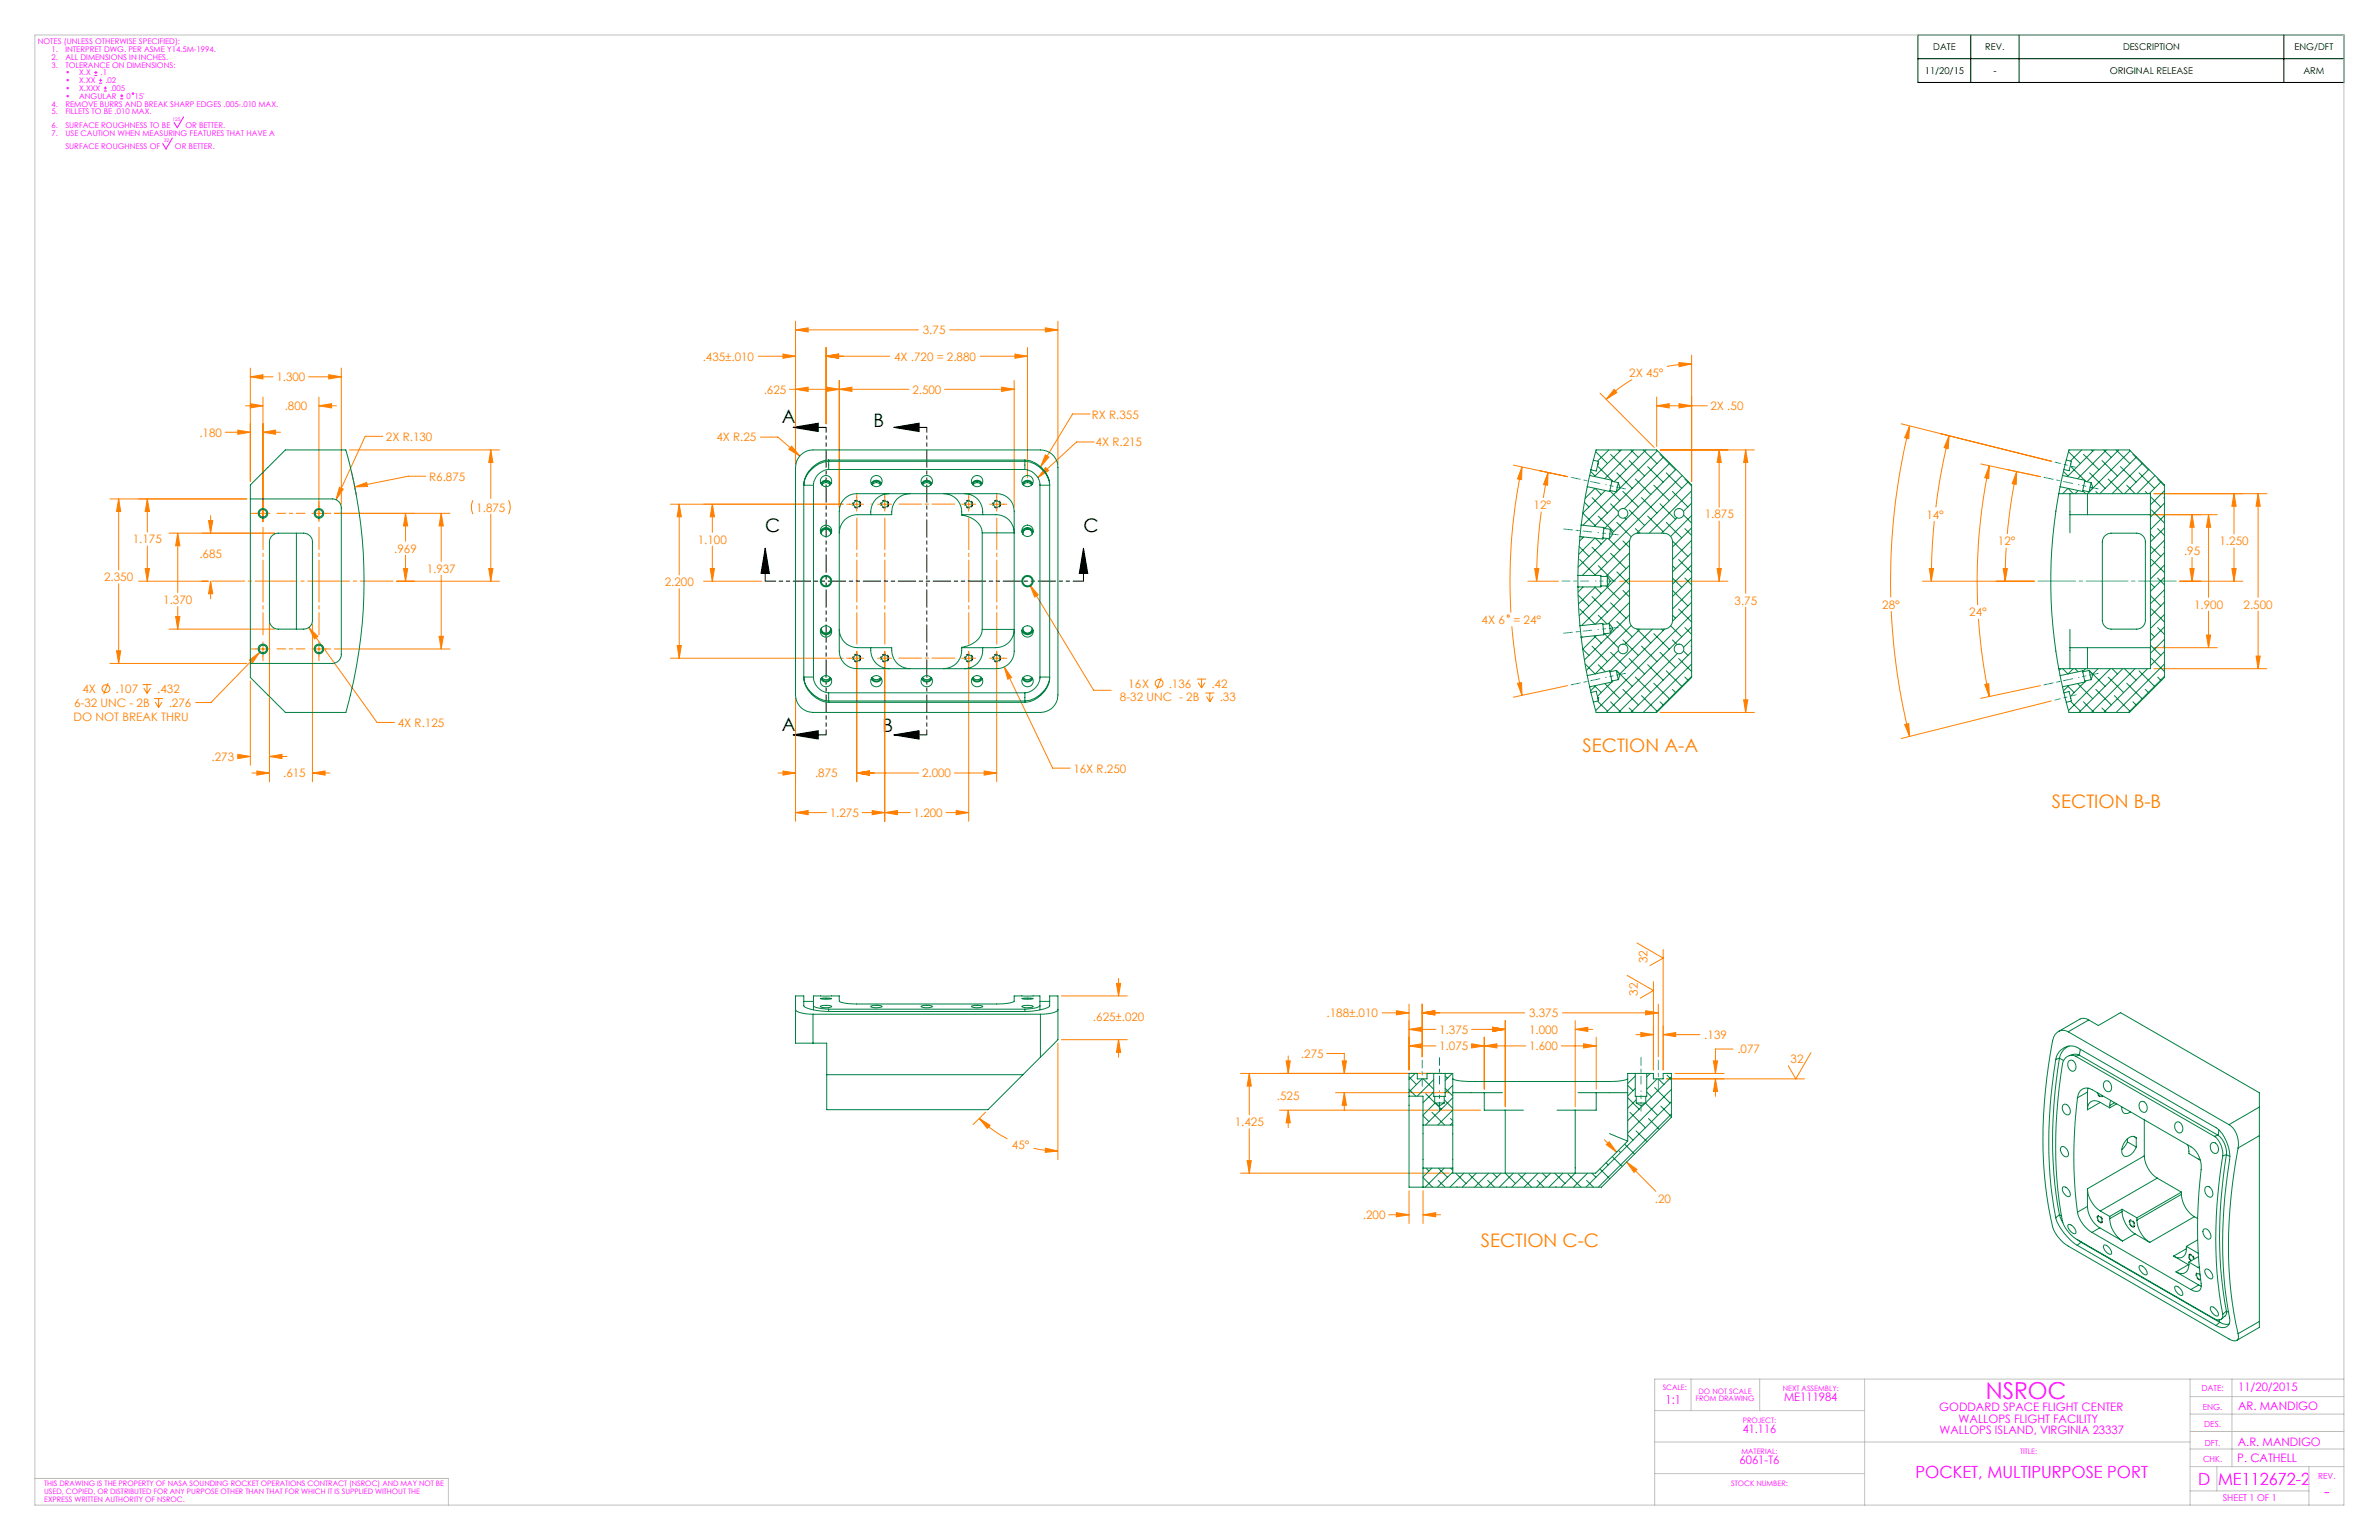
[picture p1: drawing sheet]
<svg xmlns="http://www.w3.org/2000/svg" width="864mm" height="559mm" viewBox="0 0 864 559" stroke-linecap="round" stroke-linejoin="round" font-family="sans-serif">
<defs><g id="words">
<text font-size="8.5" fill="#f0f" x="720.9" y="507.8">NSROC</text>
<g font-size="6.8">
<text x="283.8" y="153.6">A</text>
<text x="317.1" y="155">B</text>
<text x="277.8" y="192.9">C</text>
<text x="393.3" y="192.9">C</text>
<text x="283.8" y="265.2">A</text>
<text x="320.4" y="265.6">B</text>
</g>
<g font-size="6.8" fill="#ff8000">
<text x="574.5" y="272.9">SECTION A-A</text>
<text x="744.9" y="293.1">SECTION B-B</text>
<text x="537.5" y="452.4">SECTION C-C</text>
</g>
<g font-size="6.1" fill="#f0f">
<text x="695.4" y="536.3">POCKET, MULTIPURPOSE PORT</text>
<text x="798" y="538.8">D</text>
<text x="805.2" y="538.8">ME112672-2</text>
<text x="843.7" y="543.1">-</text>
</g>
<text font-size="4.4" fill="#f0f" x="604.6" y="509.5">1:1</text>
<g font-size="4.2" fill="#ff8000">
<text x="335" y="121.3">3.75</text>
<text x="255.1" y="130.8">.435±.010</text>
<text x="324.6" y="130.8">4X .720 = 2.880</text>
<text x="591.4" y="136.8">2X 45°</text>
<text x="100.3" y="138.3">1.300</text>
<text x="277.2" y="142.8">.625</text>
<text x="331.2" y="142.8">2.500</text>
<text x="103.4" y="148.8">.800</text>
<text x="620.9" y="148.8">2X .50</text>
<text x="396.3" y="151.9">RX R.355</text>
<text x="72.4" y="158.4">.180</text>
<text x="140.1" y="159.9">2X R.130</text>
<text x="260.1" y="160.2">4X R.25</text>
<text x="397.7" y="162">4X R.215</text>
<text x="155.8" y="174.4">R6.875</text>
<text x="172.9" y="185.6">1.875</text>
<text x="556.7" y="184.7">12°</text>
<text x="618.9" y="188.1">1.875</text>
<text x="699.3" y="188.1">14°</text>
<text x="48.2" y="197.2">1.175</text>
<text x="253.3" y="197.3">1.100</text>
<text x="725.3" y="197.8">12°</text>
<text x="805.7" y="197.9">1.250</text>
<text x="72.4" y="202.5">.685</text>
<text x="143.1" y="200.5">.969</text>
<text x="792.8" y="201.4">.95</text>
<text x="154.9" y="207.8">1.937</text>
<text x="37.8" y="210.9">2.350</text>
<text x="241.3" y="212.7">2.200</text>
<text x="59.3" y="219.1">1.370</text>
<text x="629.7" y="219.4">3.75</text>
<text x="683.3" y="220.8">28°</text>
<text x="796.5" y="220.8">1.900</text>
<text x="814.5" y="220.8">2.500</text>
<text x="537.8" y="226.3">4X 6</text>
<text x="549.5" y="226.3">= 24°</text>
<text x="714.9" y="223.7">24°</text>
<text x="29.9" y="251.4">4X</text>
<text x="42" y="251.4">.107</text>
<text x="57.1" y="251.4">.432</text>
<text x="409.6" y="249.5">16X</text>
<text x="424.3" y="249.5">.136</text>
<text x="439.8" y="249.5">.42</text>
<text x="26.9" y="256.5">6-32 UNC - 2B</text>
<text x="61.3" y="256.5">.276</text>
<text x="406.6" y="254.5">8-32 UNC - 2B</text>
<text x="442.8" y="254.5">.33</text>
<text x="26.6" y="261.6">DO NOT BREAK THRU</text>
<text x="144.4" y="263.7">4X R.125</text>
<text x="76.8" y="276.1">.273</text>
<text x="389.7" y="280.3">16X R.250</text>
<text x="102.8" y="282.1">.615</text>
<text x="295.9" y="282.1">.875</text>
<text x="334.7" y="282.1">2.000</text>
<text x="301.2" y="296.4">1.275</text>
<text x="331.7" y="296.4">1.200</text>
<text x="598.1" y="349.6" transform="rotate(-90 598.1 349.6)">32</text>
<text x="594.5" y="361.3" transform="rotate(-90 594.5 361.3)">32</text>
<text x="396.8" y="370.6">.625±.020</text>
<text x="481.6" y="369.1">.188±.010</text>
<text x="555.1" y="369.1">3.375</text>
<text x="522.4" y="375.1">1.375</text>
<text x="555.1" y="375.1">1.000</text>
<text x="618.7" y="377">.139</text>
<text x="472.3" y="383.9">.275</text>
<text x="522.4" y="381.1">1.075</text>
<text x="555.1" y="381.1">1.600</text>
<text x="630.7" y="382.2">.077</text>
<text x="650" y="385.8">32</text>
<text x="463.5" y="399.1">.525</text>
<text x="448.2" y="408.6">1.425</text>
<text x="367.3" y="416.9">45°</text>
<text x="600.7" y="436.4">.20</text>
<text x="494.7" y="442.4">.200</text>
</g>
<g font-size="4.2" fill="#f0f">
<text x="647.6" y="508.4">ME111984</text>
<text x="812.5" y="504.6">11/20/2015</text>
<text x="703.9" y="512">GODDARD SPACE FLIGHT CENTER</text>
<text x="812.5" y="511.6">AR. MANDIGO</text>
<text x="632.6" y="520">41.116</text>
<text x="704.1" y="520.4">WALLOPS ISLAND, VIRGINIA 23337</text>
<text x="711" y="516.2">WALLOPS FLIGHT FACILITY</text>
<text x="812.4" y="524.7">A.R. MANDIGO</text>
<text x="631.5" y="531.2">6061-T6</text>
<text x="812.2" y="530.4">P. CATHELL</text>
</g>
<g font-size="3.4">
<text x="701.8" y="18.2">DATE</text>
<text x="720.7" y="18.2">REV.</text>
<text x="770.7" y="18.2">DESCRIPTION</text>
<text x="833" y="18.2">ENG/DFT</text>
<text x="698.7" y="26.8">11/20/15</text>
<text x="723.6" y="26.8">-</text>
<text x="765.9" y="26.8">ORIGINAL RELEASE</text>
<text x="836.2" y="26.8">ARM</text>
</g>
<text font-size="3.4" fill="#f0f" x="806.9" y="544.5">SHEET 1 OF 1</text>
<g font-size="3" fill="#f0f">
<text x="799.2" y="504.6">DATE:</text>
<text x="799.6" y="511.6">ENG.</text>
<text x="800.2" y="517.7">DES.</text>
<text x="800.4" y="524.7">DFT.</text>
<text x="799.7" y="530.4">CHK.</text>
<text x="841.6" y="536.5">REV.</text>
</g>
<g font-size="2.8" fill="#f0f">
<text x="13.7" y="16.1">NOTES (UNLESS OTHERWISE SPECIFIED):</text>
<text x="18.7" y="18.9">1.</text>
<text x="18.7" y="21.7">2.</text>
<text x="23.7" y="18.9">INTERPRET DWG. PER ASME Y14.5M-1994.</text>
<text x="23.7" y="21.7">ALL DIMENSIONS IN INCHES.</text>
<text x="18.7" y="24.5">3.</text>
<text x="23.7" y="24.5">TOLERANCE ON DIMENSIONS:</text>
<text x="23.7" y="27.4">•</text>
<text x="28.7" y="27.4">X.X</text>
<text x="36.5" y="27.4">.1</text>
<text x="23.7" y="33">•</text>
<text x="23.7" y="35.8">•</text>
<text x="23.7" y="30.2">•</text>
<text x="28.7" y="35.8">ANGULAR</text>
<text x="28.7" y="30.2">X.XX</text>
<text x="28.7" y="33">X.XXX</text>
<text x="38.2" y="30.2">.02</text>
<text x="40" y="33">.005</text>
<text x="45.9" y="35.8">0</text>
<text x="48.8" y="35.8">15'</text>
<text x="18.7" y="38.6">4.</text>
<text x="18.7" y="41.5">5.</text>
<text x="23.7" y="38.6">REMOVE BURRS AND BREAK SHARP EDGES .005-.010 MAX.</text>
<text x="23.7" y="41.5">FILLETS TO BE .010 MAX.</text>
<text x="18.7" y="46.4">6.</text>
<text x="23.7" y="46.4">SURFACE ROUGHNESS TO BE</text>
<text x="67.3" y="46.4">OR BETTER.</text>
<text x="18.7" y="49.2">7.</text>
<text x="23.7" y="49.2">USE CAUTION WHEN MEASURING FEATURES THAT HAVE A</text>
<text x="23.7" y="54.1">SURFACE ROUGHNESS OF</text>
<text x="63.5" y="54.1">OR BETTER.</text>
</g>
<g font-size="2.7" fill="#f0f">
<text x="603.6" y="504.4">SCALE:</text>
<text x="615.5" y="508.4">FROM DRAWING</text>
<text x="616.6" y="505.8">DO NOT SCALE</text>
<text x="647.1" y="504.6">NEXT ASSEMBLY:</text>
<text x="632.6" y="516.3">PROJECT:</text>
<text x="632.2" y="527.5">MATERIAL:</text>
<text x="733.3" y="527.6">TITLE:</text>
<text x="16" y="539.4">THIS DRAWING IS THE PROPERTY OF NASA SOUNDING ROCKET OPERATIONS CONTRACT (NSROC) AND MAY NOT BE</text>
<text x="628.4" y="539.4">STOCK NUMBER:</text>
<text x="16" y="545.1">EXPRESS WRITTEN AUTHORITY OF NSROC.</text>
<text x="16" y="542.2">USED, COPIED, OR DISTRIBUTED FOR ANY PURPOSE OTHER THAN THAT FOR WHICH IT IS SUPPLIED WITHOUT THE</text>
</g>
<g font-size="1.8" fill="#f0f">
<text x="62.6" y="44">125</text>
<text x="59.5" y="51.7">32</text>
</g>
</g></defs>
<g fill="none" stroke="#f0f" stroke-width=".36">
<path d="M34.3 27.4h1M34.3 26.3h1M34.8 25.8v1M36 30.2h1.1M36 29.1h1.1M36.5 28.6v1.1M37.7 33h1.1M37.7 32h1.1M38.2 31.4v1.1M43.6 35.8h1.1M43.6 34.8h1.1M44.2 34.2v1.1"/>
<path d="M62.5 50.1l-2.2 4-1.2-2M66.6 42.4l-2.3 4-1.1-2"/>
<circle cx="48.3" cy="34" r=".27"/>
</g>
<g fill="none" stroke="#ff8000" stroke-width=".36">
<path d="M288.8 119.7l4.6-.7v1.5zM288.8 116.5v51.8M288.8 119.7h44.6M344.7 119.7h39.3M379.5 119l4.5 .7-4.5 .8zM384 116.5v51.8M90.9 136.7l4.6-.7v1.5zM90.9 133.6v41.1M90.9 136.7h8.2M112 136.7h11.9M119.3 136l4.6 .7-4.6 .8zM123.9 133.6v49.5"/>
<path d="M275.3 129.3h13.5M284.2 128.5l4.6 .8-4.6 .7zM299.9 129.3l4.5-.8v1.5zM299.9 126.1v27.7M299.9 129.3h23.1M304.7 138.1v46.1M355.8 129.3h17.2M368.2 138.1v46.1M368.4 128.5l4.6 .8-4.6 .7zM373 126.1v47.2M592.4 137.8l-4.9 3.2-4.5 3.9M609.5 131.6l4.6 .4-4.5 1.1z"/>
<path d="M614.1 128.9v45.8M614.1 132l-5.1 .4-3.9 .6M81.7 156.8h9.2M86.3 156.1l4.6 .7-4.6 .8zM89.1 147.2h6.4M90.9 146.5l4.6 .7-4.6 .8zM95.5 156.8l4.5-.7v1.5zM95.5 144.1v45.2M95.5 156.8h6.3M115.8 147.2l4.6-.7v1.5zM115.8 147.2h6.3M115.8 144.1v45.2"/>
<path d="M138.9 158.3h-6.3l-10.6 23M276 158.6h6.4l7.9 6.9M286.6 141.3h43.4M288.8 141.3l4.6-.8v1.5zM300.1 140.5l4.6 .8-4.6 .7zM304.7 141.3l4.5-.8v1.5zM342.9 141.3h25.3M363.6 140.5l4.6 .8-4.6 .7zM395.7 150.2h-6.3l-11.6 19.2M580.8 142.7l19.7 19.6M585.9 141.3l1.1 1.1-4 2.5zM601.4 144.1v17.9"/>
<path d="M601.4 147.2h18.4M601.4 147.2l4.5-.7v1.5zM609.5 146.5l4.6 .7-4.6 .8zM690.1 153.8l54.6 13.6M693.2 154.6l-.3 4.6-1.5-.4zM693.2 154.6a233.3 233.3 0 0 0-6.8 62.1M707.5 158.2l-.3 4.6-1.5-.4zM707.5 158.2l-2.8 12.8-2 13.1M123.2 176.8l1.4 .7-2.6 3.8zM126.8 163.3h54.5M127.5 170.9l1.9 8.9M128.8 176.7l4.3-1.7 .3 1.5z"/>
<path d="M154.6 172.8h-6.4l-19.4 3.9M178.2 163.3l.7 4.5h-1.5zM178.2 163.3v17.6M287.4 161.9l2.9 3.6-3.9-2.4zM311 179.3v6.2M321.2 179.3v6.2M351.6 179.3v6.2M361.8 179.3v6.2M379.5 165.1l1.3 .8-3 3.5zM379.6 169.7l1 1.1-3.8 2.5zM397.2 160.4h-6.4l-14 12.9M549.4 168.8l19.7 4.2"/>
<path d="M552.5 169.4l-.2 4.7-1.4-.3zM552.5 169.4a199.2 199.2 0 0 0-4 52.8M561.9 171.4l-.1 4.7-1.5-.3zM561.9 171.4l-1.7 9.3M602.7 163.3h34.2M624.1 163.3v20.7M624.1 163.3l.7 4.5h-1.5zM633.7 163.3v52M633.7 163.3l.8 4.5h-1.5zM719 168.3l21.7 4.7M722.1 169l-.1 4.6-1.5-.2zM722.1 169a200.6 200.6 0 0 0-4.2 50.6"/>
<path d="M732.1 171.1l-.2 4.7-1.5-.3zM732.1 171.1l-2.2 12.3-1.2 10.4M781.9 179.1h41M811 179.1l.7 4.6h-1.5zM811 179.1v14.6M819.7 179.1v37.6M819.7 179.1l.8 4.6h-1.5zM39.9 181h49.7M43.1 181l.7 4.6h-1.5zM43.1 181v25.8M53.5 181l.8 4.6h-1.6zM53.5 181v12.1"/>
<path d="M53.5 198.1v12.8M61.3 193.5h38.4M64.5 193.5l.8 4.5h-1.6zM64.5 193.5v21.6M75.7 188.9h1.5l-.8 4.6zM76.4 187.1v6.4M91.2 186.3h6.8M113.2 186.3h6.9M121.4 186.3h41.9M147.2 186.3l.8 4.6h-1.5zM147.2 186.3v10.1M160.2 186.3l.7 4.6h-1.5z"/>
<path d="M160.2 186.3v17.4M171.7 181.5l-.6 2 .1 1.4 .5 1.6M178.2 186.5v24.4M184.6 181.5l.6 2.4-.6 2.6M243.4 183h62.7M246.6 183l.7 4.5h-1.5zM246.6 183v25.6M258.6 183l.8 4.5h-1.6zM258.6 183v10.2M258.6 198.2v12.7M307.3 183h6.2M318.6 183h5.1"/>
<path d="M349.1 183h5.1M359.3 183h6.2M559.5 185.7l-1.3 12.5-.4 12.7M624.1 189.1v21.8M702.2 189.1l-.7 8.7-.4 13.1M728.3 198.8l-.4 12.1M780 186.8h24.9M795.7 186.8l.8 4.5h-1.6zM795.7 186.8v10.5M801.7 186.8v29.9M801.7 186.8l.8 4.5h-1.6zM811 198.8v12.1"/>
<path d="M43.1 211.8v28.9M50.3 210.9h25.3M52.7 206.3h1.6l-.8 4.6zM76.4 210.9l.8 4.5h-1.5zM76.4 210.9v6.3M143.9 210.9h37.4M146.5 206.3h1.5l-.8 4.6zM147.2 201.4v9.5M160.2 208.7v26.8M177.4 206.3h1.5l-.7 4.6zM246.6 213.6v25.2M255.4 210.9h21.1"/>
<path d="M257.8 206.3h1.6l-.8 4.6zM373.9 212.3l3 3.6-1.3 .7zM373.9 212.3l23.1 38.2h6.4M554.6 210.9h11.1M557.1 206.3h1.5l-.8 4.6zM587.8 210.9h39.4M623.3 206.3h1.5l-.7 4.6zM697.9 210.9h40.6M700.4 206.3h1.5l-.8 4.6zM727.2 206.3h1.5l-.8 4.6zM791.2 210.9h22.9M794.9 206.3h1.6l-.8 4.6z"/>
<path d="M795.7 202.3v8.6M810.2 206.3h1.5l-.7 4.6zM42.3 236.1h1.5l-.7 4.6zM61.3 228.3h38.4M63.7 223.7h1.6l-.8 4.6zM64.5 220.1v8.2M90.5 239.5l3.7-2.8-2.6 3.9zM91.2 235.5h6.8M94.2 236.7l-17.6 18.2h-5.6M95.5 232.9v6.9M97.8 226.4v57.3M112.1 227.7l3.3 3.2-1.2 .9z"/>
<path d="M112.1 227.7l24.8 34.4h6.3M113.2 235.5h6.9M113.4 226.4v57.3M115.8 232.9v6.9M121.4 235.5h41.9M159.4 230.9h1.5l-.7 4.6zM243.4 238.8h62.7M245.8 234.2h1.5l-.7 4.6zM307.3 238.8h6.2M311 236.3v47.4M318.6 238.8h5.1M321.2 236.3v61.7"/>
<path d="M349.1 238.8h5.1M351.6 236.3v61.7M359.3 238.8h6.2M361.8 236.3v47.4M548.8 227.3l1.5 12.6 2.2 12.4M633.7 220.3v38.2M686.5 221.8a231.1 231.1 0 0 0 6.7 45.4M718.2 224.6l1.5 14.1 2.4 14M781.9 235h23M800.9 230.4h1.6l-.8 4.6zM801.7 221.8v13.2M819 238.1h1.5l-.8 4.5z"/>
<path d="M819.7 221.8v20.8M39.3 247.9l-1.7 4M39.9 240.7h49.7M51.8 248.4h3.2M52.2 249.7l1.2 1.9M53.4 248.4v3.2M54.6 249.7l-1.2 1.9M56 253.5h3.2M56.4 254.7l1.2 2M57.6 253.5v3.2M58.8 254.7l-1.2 2M90.9 247.1v30.6"/>
<path d="M288.8 253.4v44.6M364.6 242l2.6 3.8-1.4 .7zM364.6 242l17.5 36.7h6.4M421.6 245.9l-1.7 4M434.6 246.4h3.2M435 247.7l1.2 2M436.2 246.4v3.3M437.4 247.7l-1.2 2M437.6 251.5h3.2M438 252.7l1.2 2M439.2 251.5v3.2M440.4 252.7l-1.2 2"/>
<path d="M550.9 248l1.4-.3 .2 4.6zM569.1 248.8l-19.7 4.2M602.7 258.5h34.2M633 253.9h1.5l-.8 4.6zM720.5 248.4l1.5-.3 .1 4.6zM740.7 248.8l-21.7 4.6M744.6 254.4l-54.5 13.6M781.9 242.6h41M86.2 274.5h4.7M86.3 273.7l4.6 .8-4.6 .8zM93.2 279.8l4.6 .7-4.6 .8zM97.8 274.5l4.6-.8v1.6z"/>
<path d="M97.8 274.5h6.4M284.2 279.8l4.6 .7-4.6 .8zM357.3 279.8l4.5 .7-4.5 .8zM691.4 262.9l1.5-.3 .3 4.6zM91.5 280.5h6.3M113.4 280.5l4.6-.7v1.5zM113.4 280.5h6.4M282.4 280.5h6.4M288.8 294.9l4.6-.8v1.5zM288.8 294.9h11.2M311 280.5l4.6-.7v1.5zM311 280.5h22.5"/>
<path d="M312.9 294.9h17.6M316.6 294.1l4.6 .8-4.6 .7zM321.2 294.9l4.6-.8v1.5zM343.4 294.9h8.2M346.4 280.5h15.4M347.1 294.1l4.5 .8-4.5 .7zM405.3 356.8h1.5l-.8 4.6zM406 355v6.4M590.7 353.9l9.5 5.5-4.7 2.8M594.2 342.2l9.5 5.5-4.7 2.7M600.2 356.2v32M603.7 344.5v43.7"/>
<path d="M384 378.5v42.3M385.3 377.3h23.9M385.3 361.4h23.9M406 377.3l.8 4.5h-1.5zM406 377.3v6.3M501.8 367.5h9.7M506.9 366.7l4.6 .8-4.6 .8zM511.5 379.5h9.8M511.5 373.5h9.8M511.5 364.3v23.9M511.5 379.5l4.6-.8v1.6zM511.5 373.5l4.6-.8v1.6z"/>
<path d="M516.3 367.5l4.5-.8v1.6zM516.3 364.3v19.2M516.3 367.5h37.2M534.2 379.5h19.7M534.2 373.5h12.2M534.2 378.7l4.6 .8-4.6 .8zM538.8 376.3v18.9M538.8 379.5l4.6-.8v1.6zM541.8 372.7l4.6 .8-4.6 .8zM546.4 370.3v31.3M566.8 379.5h12.6M567.2 367.5h34.8"/>
<path d="M571.8 373.5h6.4M571.8 370.3v31.3M571.8 373.5l4.6-.8v1.6zM574.9 378.7l4.5 .8-4.5 .8zM579.4 376.3v18.9M593.9 375.4h6.3M595.6 374.6l4.6 .8-4.6 .8zM597.4 366.7l4.6 .8-4.6 .8zM602 364.3v19.2M603.7 375.4h13.4M603.7 375.4l4.6-.8v1.6zM450.3 389.5h73"/>
<path d="M453.5 389.5v15M453.5 389.5l.7 4.6h-1.5zM466.9 385h1.5l-.8 4.5zM467.6 383.2v6.3M481.6 382.3h6.4v7.2M484.8 396.5h41.3M487.2 385h1.6l-.8 4.5zM488 396.5v6.3M488 396.5l.8 4.6h-1.6zM608 389.5h17.9M622 385h1.5l-.8 4.5zM622.7 391.5v6.3"/>
<path d="M622.7 391.5l.8 4.5h-1.5zM629.1 380.6h-6.4v8.9M655.1 391.5h-50.1M657.4 382l-5.5 9.5-2.8-4.8M355.5 405.8l3.9 2.5-1 1.1zM355.5 405.8l4.1 3.6 6.1 3.8M357.8 403.6l-4.6 4.5M375.2 416.7l4.9 .8 3.9 .2M379.5 416.6l4.5 1.1-4.6 .4zM453.5 409.6v16.1M464.5 402.8h73M467.6 402.8v6.4"/>
<path d="M467.6 402.8l.8 4.6h-1.5zM582.4 413.6l4.5 4.5M583.1 415.4l1.1-1.1 2.7 3.8zM450.3 425.7h75.8M452.7 421.1h1.5l-.7 4.6zM511.5 432v12M516.6 432v12M590.5 421.6l10.6 10.7M590.5 421.6l3.8 2.8-1.1 1zM504.1 440.8h7.4M506.9 440l4.6 .8-4.6 .7zM516.6 440.8h6.3"/>
<path d="M516.6 440.8l4.6-.8v1.5z"/>
<circle cx="547.5" cy="223.5" r=".42"/>
<circle cx="38.5" cy="249.9" r="1.41"/>
<circle cx="420.8" cy="247.9" r="1.4"/>
</g>
<path d="M761.9 397.7l-.6-1.3M797.9 464.1l-.5-.8a.82 .82 0 0 1 0-1.3 .82 .82 0 0 1 1.2 .4" fill="none" stroke="#000" stroke-width=".36" stroke-dasharray="1.3 .6" stroke-dashoffset=".7" stroke-linecap="butt"/>
<path d="M798.9 464.4l-.7-.1" fill="none" stroke="#000" stroke-width=".36" stroke-dasharray="1.3 .6" stroke-dashoffset=".4" stroke-linecap="butt"/>
<path d="M762.3 443.6a1.45 1.45 0 0 1-.5-2.5 1.67 1.67 0 0 1 1.1 2.6l-.6-.1M773.9 445.1a1.45 1.45 0 0 1-.4-2.4 1.67 1.67 0 0 1 1.1 2.5l-.7-.1" fill="none" stroke="#000" stroke-width=".36" stroke-dasharray="1.3 .6" stroke-dashoffset="-.1" stroke-linecap="butt"/>
<path d="M763.3 397.6l-.4 .5-.6-.2" fill="none" stroke="#000" stroke-width=".36" stroke-dasharray="1.3 .6" stroke-dashoffset=".6" stroke-linecap="butt"/>
<path d="M312.5 182.9a1.42 1.42 0 0 0-2.1-1.2 1.42 1.42 0 0 0-.2 2.4 1.42 1.42 0 0 0 2.3-1v-.2M322.6 182.9a1.42 1.42 0 0 0-2.1-1.2 1.42 1.42 0 0 0-.1 2.4 1.42 1.42 0 0 0 2.2-1v-.2M353.1 182.9a1.42 1.42 0 0 0-2.1-1.2 1.42 1.42 0 0 0-.1 2.4 1.42 1.42 0 0 0 2.2-1v-.2M363.3 182.9a1.42 1.42 0 0 0-2.1-1.2 1.42 1.42 0 0 0-.2 2.4 1.42 1.42 0 0 0 2.3-1v-.2M312.5 238.8a1.42 1.42 0 0 0-2.1-1.3 1.42 1.42 0 0 0-.2 2.5 1.42 1.42 0 0 0 2.3-1v-.2M322.6 238.8a1.42 1.42 0 0 0-2.1-1.3 1.42 1.42 0 0 0-.1 2.5 1.42 1.42 0 0 0 2.2-1v-.2M353.1 238.8a1.42 1.42 0 0 0-2.1-1.3 1.42 1.42 0 0 0-.1 2.5 1.42 1.42 0 0 0 2.2-1v-.2M363.3 238.8a1.42 1.42 0 0 0-2.1-1.3 1.42 1.42 0 0 0-.2 2.5 1.42 1.42 0 0 0 2.3-1v-.2M795.2 457.3l-.5-.7a.83 .83 0 0 1 0-1.4 .83 .83 0 0 1 1.3 .5l.5 1.2" fill="none" stroke="#000" stroke-width=".36" stroke-dasharray="1.3 .6" stroke-linecap="butt"/>
<g fill="none" stroke="#000" stroke-width=".36">
<path d="M696.2 12.7h154.7v17.2h-154.7zM715.4 12.7v17.2M732.9 12.7v17.2M829.1 12.7v17.2M696.2 21.3h154.7M287.9 155.1l9.1-1.5v3zM287.9 155.1h12M324.5 155.1h11.9M324.5 155.1l9.1-1.5v3zM277.8 198.9v12M277.8 198.9l1.5 9.2h-3zM393.3 198.9v12"/>
<path d="M393.3 198.9l1.6 9.2h-3.1zM287.9 266.7l9.1-1.6v3.1zM287.9 266.7h12M324.5 266.7h11.9M324.5 266.7l9.1-1.6v3.1z"/>
</g>
<path d="M762.3 397.9l-.4-.2M795.4 457.5l-.2-.2M798.2 464.3l-.3-.2" fill="none" stroke="#000" stroke-width=".36" stroke-dasharray="1.3 .6"/>
<path d="M346.6 182.9h-20.3M346.6 238.8h-20.3" fill="none" stroke="#ff8000" stroke-width=".36" stroke-dasharray="15.2 1.3 1.3 1.3" stroke-dashoffset="7"/>
<path d="M311 188v45.7M321.2 188v45.7M351.7 188v45.7M361.8 188v45.7" fill="none" stroke="#ff8000" stroke-width=".36" stroke-dasharray="15.2 1.3 1.3 1.3" stroke-dashoffset="3.8"/>
<path d="M316.1 182.9h.1" fill="none" stroke="#ff8000" stroke-width=".36" stroke-dasharray="15.2 1.3 1.3 1.3"/>
<path d="M299.9 155.1v111.5M336.4 155.1v111.5" fill="none" stroke="#000" stroke-width=".36" stroke-dasharray="6.3 1.3 1.3 1.3 1.3 1.3" stroke-dashoffset="4.5"/>
<path d="M277.8 210.9h115.5" fill="none" stroke="#000" stroke-width=".36" stroke-dasharray="6.3 1.3 1.3 1.3 1.3 1.3" stroke-dashoffset="2.6"/>
<path d="M100.6 186.3h10.1M100.6 235.5h10.1" fill="none" stroke="#ff8000" stroke-width=".36" stroke-dasharray="15.2 1.3 1.3 1.3" stroke-dashoffset="12.1"/>
<path d="M95.5 230.4v-39.1M115.8 230.4v-39.1" fill="none" stroke="#ff8000" stroke-width=".36" stroke-dasharray="15.2 1.3 1.3 1.3" stroke-dashoffset="7.2"/>
<path d="M587.1 176.8l3 .6M758.8 176.8l2.9 .6M584.4 193.7l3 .3M583.5 210.9h3.1M584.4 228l3-.3M587.1 244.9l3-.6M758.8 244.9l2.9-.6M522.6 400.2v3M595.7 400.2v3" fill="none" stroke="#0080ff" stroke-width=".36" stroke-dasharray="15.2 1.3 1.3 1.3"/>
<path d="M587.1 176.8l-4.3-.9M758.8 176.8l-4.3-.9M584.4 193.7l-4.3-.4M583.5 210.9h-4.4M584.4 228l-4.3 .4M587.1 244.9l-4.3 .9M758.8 244.9l-4.3 .9M522.6 400.2v-4.4M595.7 400.2v-4.4" fill="none" stroke="#0080ff" stroke-width=".36" stroke-dasharray="15.2 1.3 1.3 1.3" stroke-dashoffset="15"/>
<path d="M580.8 175.4l-10.5-2.2M752.4 175.4l-10.4-2.2M580.8 246.3l-10.5 2.2M752.4 246.3l-10.4 2.2" fill="none" stroke="#0080ff" stroke-width=".36" stroke-dasharray="15.2 1.3 1.3 1.3" stroke-dashoffset="11.8"/>
<path d="M577.8 193l-10.2-1M577.8 228.7l-10.2 1.1" fill="none" stroke="#0080ff" stroke-width=".36" stroke-dasharray="15.2 1.3 1.3 1.3" stroke-dashoffset="12"/>
<path d="M576.7 210.9h-9.7M522.6 393.4v-9.7M595.7 393.4v-9.7" fill="none" stroke="#0080ff" stroke-width=".36" stroke-dasharray="15.2 1.3 1.3 1.3" stroke-dashoffset="12.3"/>
<path d="M142.7 210.9h-65.8" fill="none" stroke="#ff8000" stroke-width=".36" stroke-dasharray="15.2 1.3 1.3 1.3" stroke-dashoffset="3.3"/>
<g fill="none" stroke="#c0c0c0" stroke-width=".36">
<path d="M12.7 12.7h838.2v533.4h-838.2zM600.7 511.8h76.2M613.9 500.4v11.4M638.8 500.4v11.4M676.9 500.4v45.7M795 506.8h55.9M795 500.4v45.7M795 513.1h55.9M795 519.4h55.9M810.2 500.4v31.8M850.9 500.4h-250.2v45.7M12.7 536.5h150.1v9.6"/>
<path d="M600.7 523.2h194.3M600.7 534.7h76.2M795 525.8h55.9M795 532.2h55.9M804.7 532.2v8.8M838.2 532.2v13.9M795 541h43.2"/>
</g>
<path d="M739.8 210.9h50.2" fill="none" stroke="#0080ff" stroke-width=".36" stroke-dasharray="15.2 1.3 1.3 1.3" stroke-dashoffset="1.6"/>
<path d="M746 167.7l7.8 1.9M745.9 254l7.8-1.9" fill="none" stroke="#0080ff" stroke-width=".36" stroke-dasharray="15.2 1.3 1.3 1.3" stroke-dashoffset="13.1"/>
<path d="M516.3 384.7v9.5" fill="none" stroke="#0080ff" stroke-width=".36" stroke-dasharray="15.2 1.3 1.3 1.3" stroke-dashoffset="12.4"/>
<path d="M602 384.7v10.6" fill="none" stroke="#0080ff" stroke-width=".36" stroke-dasharray="15.2 1.3 1.3 1.3" stroke-dashoffset="11.9"/>
<path d="M379.5 165.1l1.3 .8-3 3.5zM379.6 169.7l1 1.1-3.8 2.5zM623.3 206.3h1.5l-.7 4.6zM624.1 163.3l.7 4.5h-1.5zM633.7 163.3l.8 4.5h-1.5zM633 253.9h1.5l-.8 4.6zM561.9 171.4l-.1 4.7-1.5-.3zM557.1 206.3h1.5l-.8 4.6zM552.5 169.4l-.2 4.7-1.4-.3zM550.9 248l1.4-.3 .2 4.6zM609.5 131.6l4.6 .4-4.5 1.1zM585.9 141.3l1.1 1.1-4 2.5zM601.4 147.2l4.5-.7v1.5zM609.5 146.5l4.6 .7-4.6 .8zM595.6 374.6l4.6 .8-4.6 .8zM603.7 375.4l4.6-.8v1.6zM622.7 391.5l.8 4.5h-1.5zM622 385h1.5l-.8 4.5zM452.7 421.1h1.5l-.7 4.6zM453.5 389.5l.7 4.6h-1.5zM506.9 440l4.6 .8-4.6 .7zM516.6 440.8l4.6-.8v1.5zM583.1 415.4l1.1-1.1 2.7 3.8zM590.5 421.6l3.8 2.8-1.1 1zM488 396.5l.8 4.6h-1.6zM487.2 385h1.6l-.8 4.5zM467.6 402.8l.8 4.6h-1.5zM466.9 385h1.5l-.8 4.5zM511.5 379.5l4.6-.8v1.6zM534.2 378.7l4.6 .8-4.6 .8zM541.8 372.7l4.6 .8-4.6 .8zM511.5 373.5l4.6-.8v1.6zM538.8 379.5l4.6-.8v1.6zM574.9 378.7l4.5 .8-4.5 .8zM541.8 372.7l4.6 .8-4.6 .8zM571.8 373.5l4.6-.8v1.6z" fill="#ff8000"/>
<g fill="#000">
<path d="M287.9 155.1l9.1-1.5v3zM287.9 266.7l9.1-1.6v3.1z"/>
<path d="M324.5 155.1l9.1-1.5v3zM324.5 266.7l9.1-1.6v3.1zM277.8 198.9l1.5 9.2h-3zM393.3 198.9l1.6 9.2h-3.1z"/>
</g>
<g fill="#ff8000">
<path d="M722.1 169l-.1 4.6-1.5-.2zM720.5 248.4l1.5-.3 .1 4.6zM801.7 186.8l.8 4.5h-1.6zM800.9 230.4h1.6l-.8 4.6zM819 238.1h1.5l-.8 4.5zM819.7 179.1l.8 4.6h-1.5z"/>
<path d="M299.9 129.3l4.5-.8v1.5zM368.4 128.5l4.6 .8-4.6 .7zM299.9 129.3l4.5-.8v1.5zM284.2 128.5l4.6 .8-4.6 .7zM258.6 183l.8 4.5h-1.6zM257.8 206.3h1.6l-.8 4.6zM732.1 171.1l-.2 4.7-1.5-.3zM727.2 206.3h1.5l-.8 4.6zM794.9 206.3h1.6l-.8 4.6zM795.7 186.8l.8 4.5h-1.6zM707.5 158.2l-.3 4.6-1.5-.4zM700.4 206.3h1.5l-.8 4.6zM693.2 154.6l-.3 4.6-1.5-.4zM691.4 262.9l1.5-.3 .3 4.6zM811 179.1l.7 4.6h-1.5zM810.2 206.3h1.5l-.7 4.6zM516.3 367.5l4.5-.8v1.6zM506.9 366.7l4.6 .8-4.6 .8zM516.3 367.5l4.5-.8v1.6zM597.4 366.7l4.6 .8-4.6 .8zM177.4 206.3h1.5l-.7 4.6zM178.2 163.3l.7 4.5h-1.5zM53.5 181l.8 4.6h-1.6zM52.7 206.3h1.6l-.8 4.6zM76.4 210.9l.8 4.5h-1.5zM75.7 188.9h1.5l-.8 4.6zM147.2 186.3l.8 4.6h-1.5zM146.5 206.3h1.5l-.8 4.6z"/>
<path d="M288.8 119.7l4.6-.7v1.5zM379.5 119l4.5 .7-4.5 .8zM287.4 161.9l-1 1.2 3.9 2.4zM373.9 212.3l1.7 4.3 1.3-.7zM284.2 279.8l4.6 .7-4.6 .8zM311 280.5l4.6-.7v1.5zM311 280.5l4.6-.7v1.5zM357.3 279.8l4.5 .7-4.5 .8zM246.6 183l.7 4.5h-1.5zM245.8 234.2h1.5l-.7 4.6zM288.8 294.9l4.6-.8v1.5zM316.6 294.1l4.6 .8-4.6 .7zM321.2 294.9l4.6-.8v1.5zM347.1 294.1l4.5 .8-4.5 .7zM364.6 242l1.2 4.5 1.4-.7zM300.1 140.5l4.6 .8-4.6 .7zM288.8 141.3l4.6-.8v1.5zM304.7 141.3l4.5-.8v1.5zM363.6 140.5l4.6 .8-4.6 .7zM406 377.3l.8 4.5h-1.5zM405.3 356.8h1.5l-.8 4.6zM355.5 405.8l3.9 2.5-1 1.1zM379.5 416.6l4.5 1.1-4.6 .4zM128.8 176.7l4.6-.2-.3-1.5zM43.1 181l.7 4.6h-1.5zM42.3 236.1h1.5l-.7 4.6zM90.9 136.7l4.6-.7v1.5zM119.3 136l4.6 .7-4.6 .8zM64.5 193.5l.8 4.5h-1.6zM63.7 223.7h1.6l-.8 4.6zM97.8 274.5l4.6-.8v1.6zM86.3 273.7l4.6 .8-4.6 .8zM93.2 279.8l4.6 .7-4.6 .8zM113.4 280.5l4.6-.7v1.5zM112.1 227.7l2.1 4.1 1.2-.9zM123.2 176.8l-1.2 4.5 2.6-3.8zM86.3 156.1l4.6 .7-4.6 .8zM95.5 156.8l4.5-.7v1.5zM90.9 146.5l4.6 .7-4.6 .8zM115.8 147.2l4.6-.7v1.5zM159.4 230.9h1.5l-.7 4.6zM160.2 186.3l.7 4.6h-1.5zM90.5 239.5l1.1 1.1 2.6-3.9z"/>
</g>
<g fill="none" stroke="#008040" stroke-width=".36">
<path d="M90.9 176l12.7-12.7h22a175.2 175.2 0 0 1 0 95.2h-22l-12.7-12.7zM290.5 165.2a6.5 6.5 0 0 1 4.6-1.9h82.6a6.3 6.3 0 0 1 6.3 6.3v82.6a6.3 6.3 0 0 1-6.3 6.3h-82.6a6.4 6.4 0 0 1-6.3-6.3v-82.6a6.5 6.5 0 0 1 1.7-4.4zM295.3 176.1h-3.5a9.9 9.9 0 0 1 9-8.7h71.2a9.8 9.8 0 0 1 9 8.7h-3.5M298 175.4a2.11 2.11 0 0 1 1.8-1.1 2.11 2.11 0 0 1 1.9 1.1M298.3 176a1.75 1.75 0 0 1 3 0M300.8 166.9a10 10 0 0 0-9 8.8v65.4a13.9 13.9 0 0 0 .8 8.1 10.3 10.3 0 0 0 8.2 5.6M300.8 170.4a6.1 6.1 0 0 0-5.5 5.3v70.4a6 6 0 0 0 5.5 5.3M300.8 166.9h71.2M300.8 170.4h71.2M300.8 166.9v3.5M301.5 175.8a1.73 1.73 0 0 0-1.7-1.2 1.73 1.73 0 0 0-1.6 1.2M316.3 175.4a2.11 2.11 0 0 1 1.9-1.1 2.11 2.11 0 0 1 1.8 1.1"/>
<path d="M316.6 176a1.78 1.78 0 0 1 3.1 0M319.8 175.8a1.75 1.75 0 0 0-1.7-1.2 1.75 1.75 0 0 0-1.6 1.2M322.7 179.1a6.7 6.7 0 0 0-6.6 7.7M330.3 179.1a6.7 6.7 0 0 0-6.6 7.7h-12.4a6.6 6.6 0 0 0-6.6 6.6M334.5 175.4a2.11 2.11 0 0 1 1.9-1.1 2.11 2.11 0 0 1 1.9 1.1M334.9 176a1.75 1.75 0 0 1 3 0M338.1 175.8a1.75 1.75 0 0 0-1.7-1.2 1.75 1.75 0 0 0-1.6 1.2M342.5 179.1a6.6 6.6 0 0 1 6.6 7.7M350.1 179.1a6.6 6.6 0 0 1 6.6 7.7M352.8 175.4a2.08 2.08 0 0 1 1.9-1.1 2.08 2.08 0 0 1 1.9 1.1M353.2 176a1.75 1.75 0 0 1 3 0M356.4 175.8a1.75 1.75 0 0 0-1.7-1.2 1.75 1.75 0 0 0-1.6 1.2"/>
<path d="M371.1 175.4a2.11 2.11 0 0 1 1.9-1.1 2.11 2.11 0 0 1 1.9 1.1M371.5 176a1.75 1.75 0 0 1 3 0M372 166.9a9.8 9.8 0 0 1 9 8.8v65.4a12.6 12.6 0 0 1-.9 8.3 10.1 10.1 0 0 1-8.1 5.4M372 170.4a6 6 0 0 1 5.5 5.3v70.4a6 6 0 0 1-5.5 5.3M372 166.9v3.5M374.6 175.8a1.75 1.75 0 0 0-1.6-1.2 1.75 1.75 0 0 0-1.7 1.2M576.2 176.6l-2.2 13.9M576.2 176.6l8.1 1.7 .1-.3M577.1 172.5l-.9 4.1M577.1 172.5l8.1 1.8-.1 .3M577.4 171.1l1.6 1.6M577.5 170.5l-.4 2"/>
<path d="M578.4 167l1.9 .5M578.4 167l-.9 3.5M578.4 167l1-3.7h22l12.7 12.7v69.8l-12.7 12.7h-22l-1-3.8M579.2 163.9l4.3 4.3M579.5 163.3l-.1 .1M580.2 169.3l4.8 4.9M580.3 167.5l-.3 1.3M580.3 167.5l-.9 3.4-1.9-.4M581.3 179.5l-2.3-2.3-3.6 3.6M582.7 178l-8.1 8.2 4.4 4.5M584 163.3l-4.1 4.1M584.4 178l3.6 3.7"/>
<path d="M584.4 178l2.3 .5M584.7 164.9l5.6 5.6M585.1 174.6l-.7 3.4M585.1 174.6l2.3 .5M585.2 174.3l.3 .4M586.9 171.6l5.6 5.6M587.4 175.1l-.7 3.4M587.4 175.1l.7 1.9-1.4 1.5M587.6 163.3l.4 .4M588.5 163.3l-9.7 9.6M589.1 178.3l5.6 5.6M591.4 167.1l5.6 5.6"/>
<path d="M592 163.3l2.7 2.7M593 163.3l-10.5 10.4M593.7 173.8l5.6 5.7M596.5 163.3l5 4.9M597.5 163.3l-11.5 11.5M598.1 169.3l5.6 5.6M600.4 176.1l5.6 5.6M601.7 163.5l-27.1 27.1M602.6 164.9l5.6 5.6M603.9 165.8l-25.2 25.2M604.9 171.6l5.6 5.6M606.2 168l-16.6 16.6"/>
<path d="M607.1 178.3l5.6 5.6M608.4 170.3l-23.1 23.1M610.7 172.5l-36.3 36.3M611.6 173.8l2.5 2.5M612.9 174.8l-18.8 18.7M614.1 178.1l-15.4 15.4M747.4 179.1a174.8 174.8 0 0 0 0 63.5M747.4 179.1h33.2v63.5h-33.2M747.9 176.6l-.5 2.5M747.9 176.6l8.1 1.7v-.3M748.7 172.5l-.8 4.1M748.7 172.5l8.1 1.8v.3"/>
<path d="M748.8 179.1l1.9-1.9 1.9 1.9M749.1 171.1l1.6 1.6M749.2 170.4l-.5 2.1M750.1 166.9l1-3.6h21.9l12.7 12.7v69.8l-12.7 12.7h-21.9l-1-3.7M750.1 166.9l-.9 3.5M750.1 166.9l1.8 .5-.8 3.4-1.9-.4M750.9 163.9l4.3 4.3M751.2 163.3l-.2 .1M751.4 179.1v7.7M751.7 168.3v.2M751.8 169.3l4.9 4.9M754.4 178l-1.1 1.1"/>
<path d="M755.7 163.3l-4.1 4M756 178l2.4 .5M756 178l1.1 1.1M756.3 164.9l5.6 5.6M756.8 174.6l-.8 3.4M756.8 174.6l2.3 .5M756.8 174.3l.4 .4M757.8 179.1v7.7M758.5 171.6l5.7 5.6M759.1 175.1l-.7 3.4M759.1 175.1l.6 1.9-1.3 1.5M759.2 163.3l.5 .4"/>
<path d="M760.2 163.3l-9.7 9.6M760.8 178.3l.8 .8M763 167.1l5.7 5.6M763.7 163.3l2.7 2.7M764.6 163.3l-10.4 10.4M765.3 173.8l5.3 5.3M768.2 163.3l4.9 4.9M769.1 163.3l-11.5 11.5M769.8 169.3l5.6 5.6M772 176.1l3.1 3M773.3 163.5l-15.6 15.6M774.3 164.9l5.6 5.6"/>
<path d="M775.6 165.8l-13.4 13.3M776.5 171.6l5.6 5.6M777.8 168l-11.1 11.1M778.8 178.3l.8 .8M780.1 170.3l-8.9 8.8M782.3 172.5l-6.6 6.6M783.2 173.8l2.5 2.5M784.5 174.8l-4.3 4.3M785.7 178.1l-5.1 5.1M90.9 181h29.7a3.3 3.3 0 0 1 3.3 3.3v53.1a3.3 3.3 0 0 1-3.3 3.3h-29.7M98.7 194.4l1.1-.7 1.2-.2h9.2a3.2 3.2 0 0 1 3.2 3.1v28.5a3.2 3.2 0 0 1-3.2 3.2h-9.2a3.2 3.2 0 0 1-3.2-3.2v-28.5l.2-1.2zM107.6 193.5v34.8"/>
<path d="M297.8 193.1a2.07 2.07 0 0 1 2-1.7 2.07 2.07 0 0 1 2.1 1.7M298.1 193.6a1.72 1.72 0 0 1 1.7-1.6 1.72 1.72 0 0 1 1.8 1.6M301.6 193.8a1.73 1.73 0 0 0-1.8-2 1.73 1.73 0 0 0-1.6 2.1M306.8 180.7a6.1 6.1 0 0 1 4.2-1.6h50.8a6.3 6.3 0 0 1 6.4 6.4v45.7a12.5 12.5 0 0 1-.9 8.2 6.4 6.4 0 0 1-5.5 3.2h-50.8a6.4 6.4 0 0 1-6.3-6.3v-45.8a13.3 13.3 0 0 1 .8-8.1zM349.1 186.8h12.5a6.5 6.5 0 0 1 6.6 6.6h-11.6M349.1 186.8a8.9 8.9 0 0 1 7.4 5.7l.1 .9M356.6 193.4v35M370.9 193.1a2.09 2.09 0 0 1 2.1-1.7 2.09 2.09 0 0 1 2 1.7M371.3 193.6a1.73 1.73 0 0 1 1.7-1.6 1.73 1.73 0 0 1 1.7 1.6M374.7 193.8a1.72 1.72 0 0 0-1.7-2 1.72 1.72 0 0 0-1.7 2.1M573.3 198.3l3.5 3.6M573.5 194.7l-.7 14.1"/>
<path d="M573.5 194.7l8.3 .9 .1-.4M574 190.5l-.5 4.2M574 190.5l8.3 .9-.1 .4M574.1 194.8l.5 .4M574.9 194.8l-1.5 1.5M575.2 182.3l1.6 1.6M577.9 198.5l5.6 5.7M577.9 180.6l5.6 5.6M578.9 195.3l-5.8 5.8M579.2 195.3l2.1 2.1M580.2 187.3l5.6 5.6M581.9 195.2l2.3 .3"/>
<path d="M582.2 191.8l-.3 3.4M582.2 191.8l2.4 .2M583.3 195.4l-10.4 10.4M583.8 195.4l4.2 4.2M584.6 192l-.4 3.5M584.6 192l.8 1.9-1.2 1.6M584.7 182.8l2.8 2.9M586.9 189.5l5.2 5.3M587.5 186.7l-5.1 5.1M589.1 196.3l2.4 2.3M589.8 187.9l.5 .5M591.4 185.1l5.6 5.6"/>
<path d="M591.6 196.1l-12.7 12.7M592.5 194.4l1-.7 1.2-.2h9.3a3.3 3.3 0 0 1 3.2 3.1v28.5a3.3 3.3 0 0 1-3.2 3.2h-9.3a3.2 3.2 0 0 1-3.2-3.2v-28.5l.3-1.2zM593.7 191.8l1.6 1.7M595.9 180.6l5.6 5.6M598.1 187.3l5.6 5.6M602.6 182.8l5.6 5.6M604.9 189.5l5.6 5.7M607.1 196.3l5.6 5.6M608.8 187.9l-5.6 5.6M611.2 186.9l2.9 2.9M611.6 191.8l2.5 2.5M613.8 198.5l.3 .3"/>
<path d="M613.8 180.6l.3 .2M614.1 182.6l-3 3M614.1 187.1l-7.6 7.6M614.1 191.6l-6.9 6.9M614.1 196l-6.9 7M751.4 186.8v6.6M751.4 186.8h29.2M764.1 194.4l1-.7 1.2-.2h9.3a3.2 3.2 0 0 1 3.2 3.1v28.5a3.2 3.2 0 0 1-3.2 3.2h-9.3a3.3 3.3 0 0 1-3.1-3.2v-28.5l.2-1.2zM780.6 198.2l3.8 3.7M780.6 193.7l1.5 1.5M780.6 180.2l3.8 3.7M781 185.1l4.7 4.7"/>
<path d="M783.2 191.8l2.5 2.5M785.5 198.5l.2 .3M785.5 180.6l.2 .2M785.7 182.6l-5.1 5M785.7 187.1l-5.1 5.1M785.7 191.6l-5.1 5M785.7 196l-5.1 5.1M572.8 208.8v4.2M572.8 213l.7 14M572.8 208.8h8.3v.4M572.9 215.9l3.9 4M573.4 203l5.6 5.6"/>
<path d="M574.4 213l.2 .1M574.7 213l-1.9 1.8M577.9 216.5l5.6 5.6M578.9 213l2.4 2.4M579.2 213l-6.2 6.2M580.2 205.2l5.6 5.7M581.1 209.2v3.4M581.1 212.6v.4h-8.3M581.1 212.6h2.4M581.1 209.2h2.4M583 212.6l5 5M583.5 209.2v3.4"/>
<path d="M583.5 209.2l1.1 1.7-1.1 1.7M584.7 218.7l5.6 5.6M584.7 200.8l5.6 5.6M586.9 207.5l4.6 4.6M589.1 214.2l2.4 2.4M591.4 203l.1 .2M591.5 200.6l-8.5 8.6M591.5 205.1l-18.2 18.3M591.5 209.6l-17.4 17.4M591.5 214.1l-12.3 12.3M591.5 218.6l-7.7 7.7M607.2 214.3l5.5 5.6"/>
<path d="M607.2 209.8l3.3 3.3M607.2 205.3l1 1.1M609.4 203l4.7 4.8M611.6 209.8l2.5 2.4M613.8 216.5l.3 .2M614.1 200.6l-6.9 6.9M614.1 205l-6.9 6.9M614.1 209.5l-6.9 6.9M614.1 214l-6.9 6.9M614.1 218.5l-7 6.9M780.6 216.1l3.8 3.8M780.6 211.6l1.5 1.5"/>
<path d="M781 203l4.7 4.8M783.2 209.8l2.5 2.4M785.5 216.5l.2 .2M785.7 200.6l-5.1 5M785.7 205l-5.1 5.1M785.7 209.5l-5.1 5.1M785.7 214l-5.1 5.1M785.7 218.5l-5.1 5.1M298.1 228.1a1.72 1.72 0 0 0 1.7 1.6 1.72 1.72 0 0 0 1.8-1.6M298.2 227.9a1.73 1.73 0 0 0 1.7 2.1 1.73 1.73 0 0 0 1.7-2.1M301.9 228.6a2.09 2.09 0 0 1-2 1.7 2.09 2.09 0 0 1-2.1-1.6M304.7 228.4a6.6 6.6 0 0 0 6.6 6.6h12.4a6.8 6.8 0 0 0 6.6 7.6"/>
<path d="M316.1 235a6.8 6.8 0 0 0 6.6 7.6M349.1 235a6.7 6.7 0 0 1-6.6 7.6M356.6 228.4h11.6a6.6 6.6 0 0 1-6.6 6.6h-12.5M356.6 228.4a7.6 7.6 0 0 1-7.5 6.5v.1M356.7 235a6.7 6.7 0 0 1-6.6 7.6M371.3 228.1a1.74 1.74 0 0 0 1.7 1.6 1.74 1.74 0 0 0 1.7-1.6M371.3 227.9a1.73 1.73 0 0 0 1.7 2.1 1.73 1.73 0 0 0 1.7-2.1M375 228.6a2.09 2.09 0 0 1-2 1.7 2.09 2.09 0 0 1-2.1-1.6M573.4 221l5.5 5.5M573.5 227l.5 4.2M574 231.2l2.2 13.9M574.5 231.1l-.5 .5"/>
<path d="M577.9 234.5l5.6 5.6M578.7 230.7l2.6 2.6M579.5 230.6l-4.9 5 2.2 2.2M580.2 223.2l3.1 3.2M581.9 226.6l.3 3.4M581.9 226.6l-.1-.4-8.3 .8M582.2 230l.1 .3-8.3 .9M582.4 229.9l5.1 5.1M584.2 226.3l.4 3.4M584.2 226.3l1.2 1.6-.8 1.8M584.2 226.3l-2.3 .3M584.6 229.7l-2.4 .3"/>
<path d="M584.7 236.7l5.6 5.6M585.3 228.3l.5 .5M586.9 225.5l5.6 5.6M587.5 236.1l-8.5 8.4-3.6-3.6M589.1 232.2l5.6 5.6M591.4 238.9l5.6 5.6M591.4 221l.1 .1M591.5 223.1l-16.3 16.4M592.1 227l-16.3 16.3M594.1 228.2l5.2 5.1M595.3 228.3l-5.5 5.5M595.9 234.5l5.6 5.6"/>
<path d="M599.8 228.3l-15.4 15.4M600.4 229.9l5.6 5.7M602.6 236.7l5.6 5.6M603.2 228.3l.5 .5M604.3 228.2l-16.3 16.4M606.5 227.1l4 4M607.1 232.2l1.7 1.7M607.2 223.3l1 1M608.9 237.1l-21.3 21.4M609.4 238.9l4.7 4.8M609.4 221l4.7 4.7M611.1 236.2l1.6 1.6"/>
<path d="M611.6 227.7l2.5 2.5M613.8 234.5l.3 .2M614.1 223l-34.9 34.8M614.1 227.5l-31 31M614.1 232l-2.9 2.9M614.1 236.5l-22.1 22M751.4 235v7.6M751.4 228.4v6.6M751.4 235h29.2M757.8 235v7.6M780.6 234.1l3.8 3.7M780.6 229.6l1.5 1.5"/>
<path d="M781 238.9l4.7 4.8M781 221l4.7 4.7M783.2 227.7l2.5 2.5M785.5 234.5l.2 .2M785.7 223l-5.1 5.1M785.7 227.5l-5.1 5.1M785.7 232l-5.1 5.1M785.7 236.5l-5.1 5M295.3 245.7h-3.5a9.9 9.9 0 0 0 9 8.7h71.2a9.8 9.8 0 0 0 9-8.7h-3.5M298.2 245.9a1.72 1.72 0 0 0 1.6 1.2 1.72 1.72 0 0 0 1.7-1.1M298.3 245.8a1.73 1.73 0 0 0 3 0M300.8 254.8h71.2"/>
<path d="M300.8 251.4h71.2M300.8 251.4v3.4M301.7 246.3a2.13 2.13 0 0 1-3.7 0M316.5 245.9a1.75 1.75 0 0 0 1.6 1.2 1.75 1.75 0 0 0 1.7-1.1M316.6 245.8a1.74 1.74 0 0 0 3 0M320 246.3a2.1 2.1 0 0 1-1.9 1.2 2.1 2.1 0 0 1-1.8-1.2M334.8 245.9a1.75 1.75 0 0 0 1.6 1.2 1.75 1.75 0 0 0 1.7-1.1M334.9 245.8a1.73 1.73 0 0 0 3 0M338.3 246.3a2.13 2.13 0 0 1-3.8 0M353.1 245.9a1.72 1.72 0 0 0 1.6 1.2 1.72 1.72 0 0 0 1.6-1.1M353.2 245.8a1.73 1.73 0 0 0 3 0M356.6 246.3a2.1 2.1 0 0 1-1.9 1.2 2.1 2.1 0 0 1-1.9-1.2"/>
<path d="M371.3 245.9a1.75 1.75 0 0 0 1.7 1.2 1.75 1.75 0 0 0 1.6-1.1M371.5 245.8a1.73 1.73 0 0 0 3 0M372 251.4v3.4M374.9 246.3a2.13 2.13 0 0 1-3.8 0M576.2 245.1l.9 4.1M577.1 249.2l.4 2.1M577.5 251.3l.9 3.4M577.5 251.3l1.9-.5 .9 3.5M578.8 248.8l2.5 2.5M579.4 248.7l-2 2M579.9 254.4l3.6 3.6M580 252.9l.3 1.4"/>
<path d="M580 253.2h.1M580.2 241.2l2.5 2.5M580.3 254.3l-1.9 .4M582.5 248l5.5 5.5M584.4 243.8l.7 3.3M584.4 243.8l-.1-.4-8.1 1.7M584.7 254.7l3.8 3.8M585 247.5l-5.1 5.2M585.1 247.1l.1 .4-8.1 1.7M585.5 247.1l-.3 .3M586.7 243.3l.7 3.3M586.7 243.3l1.4 1.4-.7 1.9"/>
<path d="M586.7 243.3l-2.3 .5M586.9 243.4l5.6 5.6M587.4 246.6l-2.3 .5M589.1 250.2l5.6 5.6M591.4 256.9l1.6 1.6M593.7 245.7l5.6 5.6M595.9 252.4l5.6 5.6M598.1 241.2l5.6 5.6M600.4 247.9l5.6 5.6M602.6 254.7l1.3 1.2M604.9 243.4l5.6 5.6M607.1 250.2l1.3 1.3"/>
<path d="M611.6 245.7l1.3 1.3M614.1 240.9l-17.6 17.6M614.1 245.4l-13.1 13.1M747.4 242.6l.5 2.5M747.9 245.1l.8 4.1M748.1 242.6l-.6 .7M748.7 249.2l.5 2.2M748.8 242.6l1.9 1.9 1.9-1.9M749.2 251.4l.9 3.4M749.2 251.4l1.9-.5 .8 3.5-1.8 .4M750.5 248.8l2.4 2.5M751 248.7l-1.9 2"/>
<path d="M751.6 254.5l3.6 3.5M751.7 253.3v.1M753.3 242.6l1.1 1.1M754.2 248l5.5 5.5M756 243.8l.8 3.3M756 243.8v-.4l-8.1 1.7M756.3 254.7l3.9 3.8M756.7 247.5l-5.1 5.2M756.8 247.1v.4l-8.1 1.7M757.1 242.6l-1.1 1.1M757.2 247.1l-.4 .3M758.4 243.3l.7 3.3"/>
<path d="M758.4 243.3l1.3 1.4-.6 1.9M758.4 243.3l-2.4 .5M758.5 243.4l5.7 5.6M759.1 246.6l-2.3 .5M760.8 250.2l5.6 5.6M761.6 242.6l-2 2M763 256.9l1.6 1.6M765.3 245.7l5.6 5.6M766.1 242.6l-15.2 15.2M766.7 242.6l2 1.9M767.5 252.4l5.6 5.6M770.6 242.6l-15.9 15.9"/>
<path d="M771.2 242.6l4.2 4.2M772 247.9l5.6 5.6M774.3 254.7l1.3 1.2M775.1 242.6l-15.9 15.9M776.5 243.4l5.6 5.6M778.8 250.2l1.3 1.3M779.6 242.6l-15.9 15.9M783.2 245.7l1.3 1.3M785.7 240.9l-17.5 17.6M785.7 245.4l-13 13.1M288.8 366.4a6.3 6.3 0 0 0 5.2 1.6h1.1M288.8 366.4v12.1h6.3"/>
<path d="M288.8 366.4v-5h3l.1 3.8a16.8 16.8 0 0 0 8.9 1.8M291.8 363.4h3.5M295.1 368v10.5M295.1 368h82.6M295.1 378.5h5v24.2h58.5l19.1-19.1M295.3 365v-3.6h9.4v1.9a10.8 10.8 0 0 0 6.3 1h50.8a11.7 11.7 0 0 0 6.4-1v-1.9h9.3v3.6M295.3 365a8.4 8.4 0 0 0 5.5 1.2M295.3 365v1.4M297.8 362.3l2.7-.1 1.4 .2-2.5 .2zM297.9 365.1a6 6 0 0 1 4 .2 5.2 5.2 0 0 1-4.1-.1zM300.8 366.2v.8M300.8 367h71.2"/>
<path d="M300.8 366.2h71.2M316.2 365.1a6.1 6.1 0 0 1 4 .2 5.3 5.3 0 0 1-4.1-.1zM334.3 365.2a5.3 5.3 0 0 1 4.2 .1 5.3 5.3 0 0 1-4.2-.1zM352.7 365.1a6 6 0 0 1 4.1 .2 5.2 5.2 0 0 1-4.2-.1zM370.9 362.3l2.8-.1 1.4 .2-2.6 .2zM371.1 365.1a6 6 0 0 1 4 .2 5.3 5.3 0 0 1-4.2-.1zM372 366.2v.8M377.5 365a10.5 10.5 0 0 1-5.5 1.2M377.5 363.4h3.5M377.5 365v1.4M377.7 368v15.6M384 366.4v-5h-3v3.8a18.4 18.4 0 0 1-9 1.8"/>
<path d="M384 366.4l-.1 .3a11 11 0 0 1-6.2 1.3M384 366.4v10.9l-6.3 6.3M750.8 374.4a3.7 3.7 0 0 0-5.7 3.2 163.8 163.8 0 0 0 0 67.5 12.9 12.9 0 0 0 5.7 7.1l59.7 34.2a1.42 1.42 0 0 0 1.5 0 1.42 1.42 0 0 0 .6-1.4l-.2-1.1M750.8 374.4l58.3 33.7M751.1 379.6a5.8 5.8 0 0 0-3.5 4.4M758.2 370.1a3.2 3.2 0 0 0-3.1-.3l-7.9 4.5M758.2 370.1l3.5 2 8.1-4.6 50.4 29v5.2M758.2 370.1l-7.4 4.3M300.1 390h71.2M511.5 397.8h5.1v10.4M511.5 395.3l2.5 2.5M511.5 390.8l2.7 2.7"/>
<path d="M513.7 389.5l-2.2 2.2M516.3 391.5l-4.8 4.7M516.6 391.5l3.9 3.8M517.6 396.9l3.2 3.2M518.2 389.5l-.2 .2M520.5 389.5h4.1M520.5 389.5v8.3h.3M520.5 389.5h-2.5v2h-3.5v-2h-3v8.3M520.5 391.8l-6 6M520.5 396.2l-3.9 3.9M520.8 397.8h3.5M520.8 397.8v2.4"/>
<path d="M524.3 397.8v2.4M524.3 399.1l3.1 3.1M524.6 389.5v8.3h-.3M524.6 389.5h2.8v18.7M524.6 394.9l2.8 2.8M524.6 390.5l.8 .8M527.2 389.5l-2.6 2.6M527.4 391.4a8.3 8.3 0 0 0 5 1h52.1a12.6 12.6 0 0 0 6.4-1M527.4 396.5h11.4M527.4 393.8l-2.8 2.8M527.4 398.3l-9.9 9.9M538.8 396.5h6.6"/>
<path d="M538.8 396.5v6.3h7.6M572.8 396.5h6.6M579.4 396.5h11.5M579.4 396.5v6.3h-7.6M590.9 398.3l4.1 4.2M590.9 393.8l1.9 1.9M593.6 389.5h4.2M593.6 389.5v8.3h.4M593.6 389.5h-2.7v24.6M593.6 390.5l-2.7 2.7M593.6 394.9l-2.7 2.8M594 397.8h3.4"/>
<path d="M594 397.8v2.4M594 399.1l-3.1 3.1M597.4 397.8v2.4M597.8 389.5h2.4v2h3.5v-2h3v15.9l-25.4 25.4h-69.8v-33M597.8 389.5v8.3h-.4M597.8 396.2l1.7 1.8M599.1 389.5l-1.3 1.3M600 389.5l.2 .2M600.6 394.6l5.6 5.6M601.6 391.5l-3.8 3.8M602 391.5l2 2M605.2 390.1l1.5 1.6"/>
<path d="M606.7 390.8l-9.3 9.3M606.7 395.3l-15.8 15.9M606.7 399.8l-31 31M746.3 384.4a5.6 5.6 0 0 1 7.8-4.3l50.3 29.1a13.8 13.8 0 0 1 5 11.7 165 165 0 0 0 0 58.1 2.67 2.67 0 0 1-1.4 2.6 2.67 2.67 0 0 1-2.9-.3l-.7-.3M746.3 384.4a163.4 163.4 0 0 0 0 57.5M747.6 384a161.8 161.8 0 0 0 0 56.8M747.6 384l-1.3 .4M747.6 384l1.5 .8M751.2 384.9a2.11 2.11 0 0 1 2.2 .9 2.11 2.11 0 0 1-.1 2.5 1.5 1.5 0 0 1-1.6 .2 1.5 1.5 0 0 1-.9-1.3 2.02 2.02 0 0 1 .4-2.3zM753.5 383.3a3.3 3.3 0 0 0-4.8 2.6 162.2 162.2 0 0 0 .2 58l2 3.2 2.6 2.3 50.3 29.1a1.77 1.77 0 0 0 2.2 .4 1.77 1.77 0 0 0 .9-2M753.5 383.3l50.3 29M754.1 398.4a3.4 3.4 0 0 1 5.3-3l35.9 20.7a8.8 8.8 0 0 1 3.7 8.2 169.3 169.3 0 0 0 .1 42.2 1.86 1.86 0 0 1-.9 1.9 1.86 1.86 0 0 1-2 0l-.9-.5"/>
<path d="M754.1 398.4a165.2 165.2 0 0 0 0 41.4M754.8 382.9a4 4 0 0 0-3.6 .1M754.8 382.9l50.4 29M754.8 382.9l-1.3 .4M755.2 380.8l-.4 2.1M757.8 396.3v6.4M757.8 396.3l-3.7 2.1M758 394.8l-.2 1.5M761.5 396.6a.95 .95 0 0 0 .4 1 .95 .95 0 0 0 1.1-.1M764.1 392.3a2.15 2.15 0 0 1 2.3 1 2.15 2.15 0 0 1-.2 2.4 1.55 1.55 0 0 1-1.6 .3 1.55 1.55 0 0 1-.9-1.4 2.11 2.11 0 0 1 .4-2.3zM766.2 399.3l-.4 1.8M777 399.8a2.13 2.13 0 0 1 2.3 .9 2.13 2.13 0 0 1-.1 2.5 1.52 1.52 0 0 1-1.6 .3 1.52 1.52 0 0 1-1-1.4 2.02 2.02 0 0 1 .4-2.3z"/>
<path d="M516.6 408.2v15.7M516.6 408.2h10.8M516.6 404.8l2.1 2.2M519.8 403.6l4.6 4.6M520.8 400.2h3.5M520.8 400.2l1.7 1 1.8-1M520.9 400.3l-4.3 4.3M521.1 400.4l2.1 2.1M526.6 405.9l.8 .7M527.4 408.2v15.7M527.4 402.8l-5.5 5.4M527.4 407.3l-1 .9"/>
<path d="M546.4 402.8h6.6M546.4 402.8v22.9l3.7 3.7M565.2 402.8h6.6M571.8 402.8v22.9l-5.1 5.1M584.3 411.3l6.6 2.8M585.3 419.7l3.6 3.6M587.5 417.4l.8 .8M589.8 415.2l3.6 3.6M590.9 414.1l-11.7 11.6h-51.8v-1.8M590.9 411.8l1.9 1.9M591.7 403.6l5.6 5.6M593.9 410.4l4 3.9"/>
<path d="M594 400.2h3.4M594 400.2l1.7 1 1.7-1M597.1 400.4l-6.2 6.2M597.3 400.3l4.5 4.4M598.4 405.9l3.9 3.9M602.9 401.4l3.8 3.8M606.7 404.2l-26.5 26.6M748.3 416.2a2.2 2.2 0 0 1 2.6 2.4 .95 .95 0 0 1-.4 1 .95 .95 0 0 1-1.1 0l-1.2-1.6a1.6 1.6 0 0 1 .1-1.8zM749.1 400.8a2.22 2.22 0 0 1 2.2 .9 2.22 2.22 0 0 1 0 2.4 1.54 1.54 0 0 1-1.6 .2 1.54 1.54 0 0 1-.9-1.3 1.95 1.95 0 0 1 .3-2.2zM762.4 400a2.84 2.84 0 0 0-3.3-.3 2.84 2.84 0 0 0-1.3 3M762.4 400l3.4 2M762.4 400l-4.6 2.7"/>
<path d="M765.8 401.1v.9M767.6 400.1l-1.8 1M768.4 400.5l-2.6 1.5M770.2 401.6a1.88 1.88 0 0 0 .8 2.3 1.88 1.88 0 0 0 2.4-.5M772.3 414.3l-1.2 2-.9 .8M772.3 414.3l3.2 1.9M772.3 413.3v1M774.5 412.3l1 .6M775.5 412.9a2.46 2.46 0 0 0-3.8 1 4.6 4.6 0 0 0-.9 5.4 3.1 3.1 0 0 0 4-1.8l.7-1.3M775.5 412.9v3.3M778.4 419.4a10.4 10.4 0 0 0 4.7 8.1M778.4 406.3v13.1"/>
<path d="M778.4 419.4l-20.6 11.9M790 407.3a2.06 2.06 0 0 1 2.1 .7 2.06 2.06 0 0 1 .2 2.1 1.27 1.27 0 0 1-1.2 1 1.27 1.27 0 0 1-1.2-.9 2.3 2.3 0 0 1 .1-2.9zM794.2 415.5l.4 3.1 4.2 2.5M802.9 414.7a2.14 2.14 0 0 1 2.2 1 2.14 2.14 0 0 1-.1 2.4 1.52 1.52 0 0 1-1.6 .3 1.52 1.52 0 0 1-.9-1.4 2.02 2.02 0 0 1 .4-2.3zM803.8 412.3a8.3 8.3 0 0 1 3.1 7.1M805.2 411.9a8.2 8.2 0 0 1 3 7.1M805.2 411.9l-1.4 .4M805.5 410l-.3 1.9M806.9 419.4a163.4 163.4 0 0 0 0 57.5M808.2 419a161.8 161.8 0 0 0 0 56.8M808.2 419l-1.3 .4M808.2 419l1.2 .7"/>
<path d="M809.1 408.1a8.4 8.4 0 0 1 3.3 8.5M812.4 416.6a163.7 163.7 0 0 0 0 67.3M820.2 401.7v10.4M820.2 412.1l-7.8 4.5M820.2 401.7l-11.1 6.4M820.2 412.1v67.4M516.6 423.9v6.9M516.6 423.9h10.8M516.6 427.3l3.5 3.5M517.6 423.9l1.1 1M519.8 423.9l-3.2 3.2M522.1 428.3l2.4 2.5"/>
<path d="M522.1 423.9l3.3 3.3M524.3 423.9l-7 6.9M526.6 423.9l.8 .7M527.4 425.3l-5.6 5.5M528.5 425.7l3.7 3.7M528.8 430.6l.2 .2M531.4 425.7l-5.1 5.1M533.3 426l4.7 4.8M535.9 425.7l-5.1 5.1M540 428.3l2.5 2.5M540.4 425.7l-5.1 5.1M541.9 425.7l1.5 1.5"/>
<path d="M544.9 425.7l-5.1 5.1M546.8 430.6l.2 .2M549.4 425.7l-5.1 5.1M551.3 426l4.7 4.8M553.9 425.7l-5.1 5.1M558 428.3l2.5 2.5M558.3 425.7l-5 5.1M559.9 425.7l1.5 1.5M562.9 425.7l-5.1 5.1M564.4 425.7l3.7 3.7M564.7 430.6l.3 .2M567.3 425.7l-5 5.1"/>
<path d="M569.2 426l4.7 4.8M575.9 428.3l2.5 2.5M576.3 425.7l-5.1 5.1M577.9 425.7l1.4 1.5M580.8 424.1l3.6 3.6M583 421.9l.8 .8M748.8 430.7a2.49 2.49 0 0 1 2.4 3.5 2.7 2.7 0 0 1-2.4-3.5zM754.1 439.8a11.5 11.5 0 0 0 5.3 7.4M757.8 437.8a9.9 9.9 0 0 0 4.4 7.7M757.8 431.3a10.4 10.4 0 0 0 4.6 8.1M757.8 431.3v6.5M757.8 437.8l-3.7 2"/>
<path d="M762.4 439.4l3.4 2M770.3 439.6a10.4 10.4 0 0 0 4.7 8.1M770.3 438.8l5.4 3.1M770.3 438.8v.8M770.3 438.8l-4.5 2.6M770.3 439.6l-4.5 2.6M783.1 427.5l8.8 5.1M783.1 427.5l-20.7 11.9M791.9 433.4a10.3 10.3 0 0 0 4.7 8.1M791.9 432.6v.8M791.9 432.6l-16.2 9.3M791.9 433.4l-16.2 9.3"/>
<path d="M800.8 430.7a2.23 2.23 0 0 1 2.2 .9 2.23 2.23 0 0 1 .1 2.4 1.57 1.57 0 0 1-2.5-1.1 2 2 0 0 1 .2-2.2zM746.3 441.9a19.7 19.7 0 0 0 7.8 10M747.6 440.8l1.2 2.9M747.6 440.8l-1.3 1.1M747.6 440.8l.8 .4M750.8 444.4a2.77 2.77 0 0 1 2.8 3l-.2 .2a2.96 2.96 0 0 1-2.6-3.2zM754 449.8l1.4 .9M754.1 451.9l50.3 29.1M755.3 450.5l.1 .2M755.4 450.7l50.4 29.1M755.4 450.7l-1.3 1.2M759.4 447.2l35.9 20.7"/>
<path d="M761.6 441.5a1.24 1.24 0 0 1 1.2 .6 1.24 1.24 0 0 1-.1 1.3 1.36 1.36 0 0 1-1.1-1.9zM762.2 445.5l-2.8 1.7M762.2 445.5l8.3 4.8M763.7 451.8a2.89 2.89 0 0 1 2.8 3.1l-.2 .2a2.9 2.9 0 0 1-2.6-3.3zM765.8 442.2a10.4 10.4 0 0 0 4.7 8.1M765.8 441.4v.8M773.3 443a1.24 1.24 0 0 1 1.2 .7 1.24 1.24 0 0 1-.1 1.3 1.36 1.36 0 0 1-1.1-2zM775 447.7l-4.5 2.6M775 447.7l5.4 3.1M775.7 442.7a10.4 10.4 0 0 0 4.7 8.1M775.7 441.9v.8M776.6 459.3a2.77 2.77 0 0 1 2.8 3l-.2 .3a2.9 2.9 0 0 1-2.6-3.3z"/>
<path d="M789 455.8l5.4 3.1M793.7 453.1a2.83 2.83 0 0 1-1.4 3 2.83 2.83 0 0 1-3.3-.3M793.7 452.3l4.3 2.5M793.7 452.3v.8M793.7 453.1l-4.7 2.7M794.4 458.9l-4.5 2.6M794.4 458.9l.2 .1M794.6 458a3.2 3.2 0 0 1-2.6 4.1l-2.1-.6M794.6 458l3.4 2M796.3 457a1.12 1.12 0 0 0-.4-1.2 1.12 1.12 0 0 0-1.2-.2l.2 1.1 .7 .7M796.6 441.5l1.2 .7M796.6 441.5l-16.2 9.3"/>
<path d="M797.8 449.9l-4.1 2.4M798 460l.4 .2M798.1 456l-3.5 2M798.3 459.7l-.3 .3M800 446a2.38 2.38 0 0 1 2.4 3.4 1.84 1.84 0 0 1-2.5-1.5l-.2-1zM789.6 466.8a2.82 2.82 0 0 1 2.8 3l-.2 .2a2.89 2.89 0 0 1-2.6-3.2zM789.9 461.5l8.3 4.8M798.2 466.3l.9 .4M798.2 466.3l-2.9 1.6M798.7 462.7l-.9-.6a1.17 1.17 0 0 0-.3 1.4 1.17 1.17 0 0 0 1.2 .7l.1-.1M800.6 460.6a2.56 2.56 0 0 1 2.6 3.1l-.2 .3a2.62 2.62 0 0 1-2.4-3.4zM802.5 474.2a2.76 2.76 0 0 1 2.6 3.3 2.89 2.89 0 0 1-2.6-3.3z"/>
<path d="M805.5 478.9l.3 .9M805.8 479.8a3.9 3.9 0 0 0 3.4 .6M805.8 479.8l-1.4 1.2M808.2 475.8l-.1 1.3-1.7 1.5M808.2 475.8l-1.3 1.1M808.2 475.8l.8 .4M820.2 479.5v2.1l-8.2 4.8M820.2 479.5l-7.8 4.4"/>
<circle cx="299.9" cy="174.6" r="2.06"/>
<circle cx="318.1" cy="174.6" r="2.06"/>
<circle cx="336.4" cy="174.6" r="2.05"/>
<circle cx="354.7" cy="174.6" r="2.06"/>
<circle cx="373" cy="174.6" r="2.05"/>
<circle cx="95.5" cy="186.3" r="1.75"/>
<circle cx="95.5" cy="186.3" r="1.36"/>
<circle cx="115.8" cy="186.3" r="1.75"/>
<circle cx="115.8" cy="186.3" r="1.36"/>
<circle cx="299.9" cy="192.6" r="2.08"/>
<circle cx="311" cy="182.9" r="1.13"/>
<circle cx="321.2" cy="182.9" r="1.13"/>
<circle cx="351.7" cy="182.9" r="1.13"/>
<circle cx="361.8" cy="182.9" r="1.13"/>
<circle cx="373" cy="192.6" r="2.07"/>
<circle cx="589.2" cy="186.3" r="1.74"/>
<circle cx="609.5" cy="186.3" r="1.74"/>
<circle cx="299.9" cy="210.9" r="1.72"/>
<circle cx="299.9" cy="210.9" r="2.08"/>
<circle cx="373" cy="210.9" r="1.74"/>
<circle cx="373" cy="210.9" r="2.09"/>
<circle cx="95.4" cy="235.5" r="1.76"/>
<circle cx="95.5" cy="235.5" r="1.35"/>
<circle cx="115.8" cy="235.5" r="1.76"/>
<circle cx="115.8" cy="235.5" r="1.35"/>
<circle cx="299.9" cy="229.1" r="2.08"/>
<circle cx="311" cy="238.8" r="1.13"/>
<circle cx="321.2" cy="238.8" r="1.13"/>
<circle cx="351.7" cy="238.8" r="1.13"/>
<circle cx="361.8" cy="238.8" r="1.13"/>
<circle cx="373" cy="229.1" r="2.07"/>
<circle cx="589.2" cy="235.5" r="1.76"/>
<circle cx="609.5" cy="235.5" r="1.76"/>
<circle cx="299.9" cy="247.2" r="2.06"/>
<circle cx="318.1" cy="247.2" r="2.06"/>
<circle cx="336.4" cy="247.2" r="2.05"/>
<circle cx="354.7" cy="247.2" r="2.06"/>
<circle cx="373" cy="247.2" r="2.05"/>
</g>
<use href="#words"/>
</svg>
